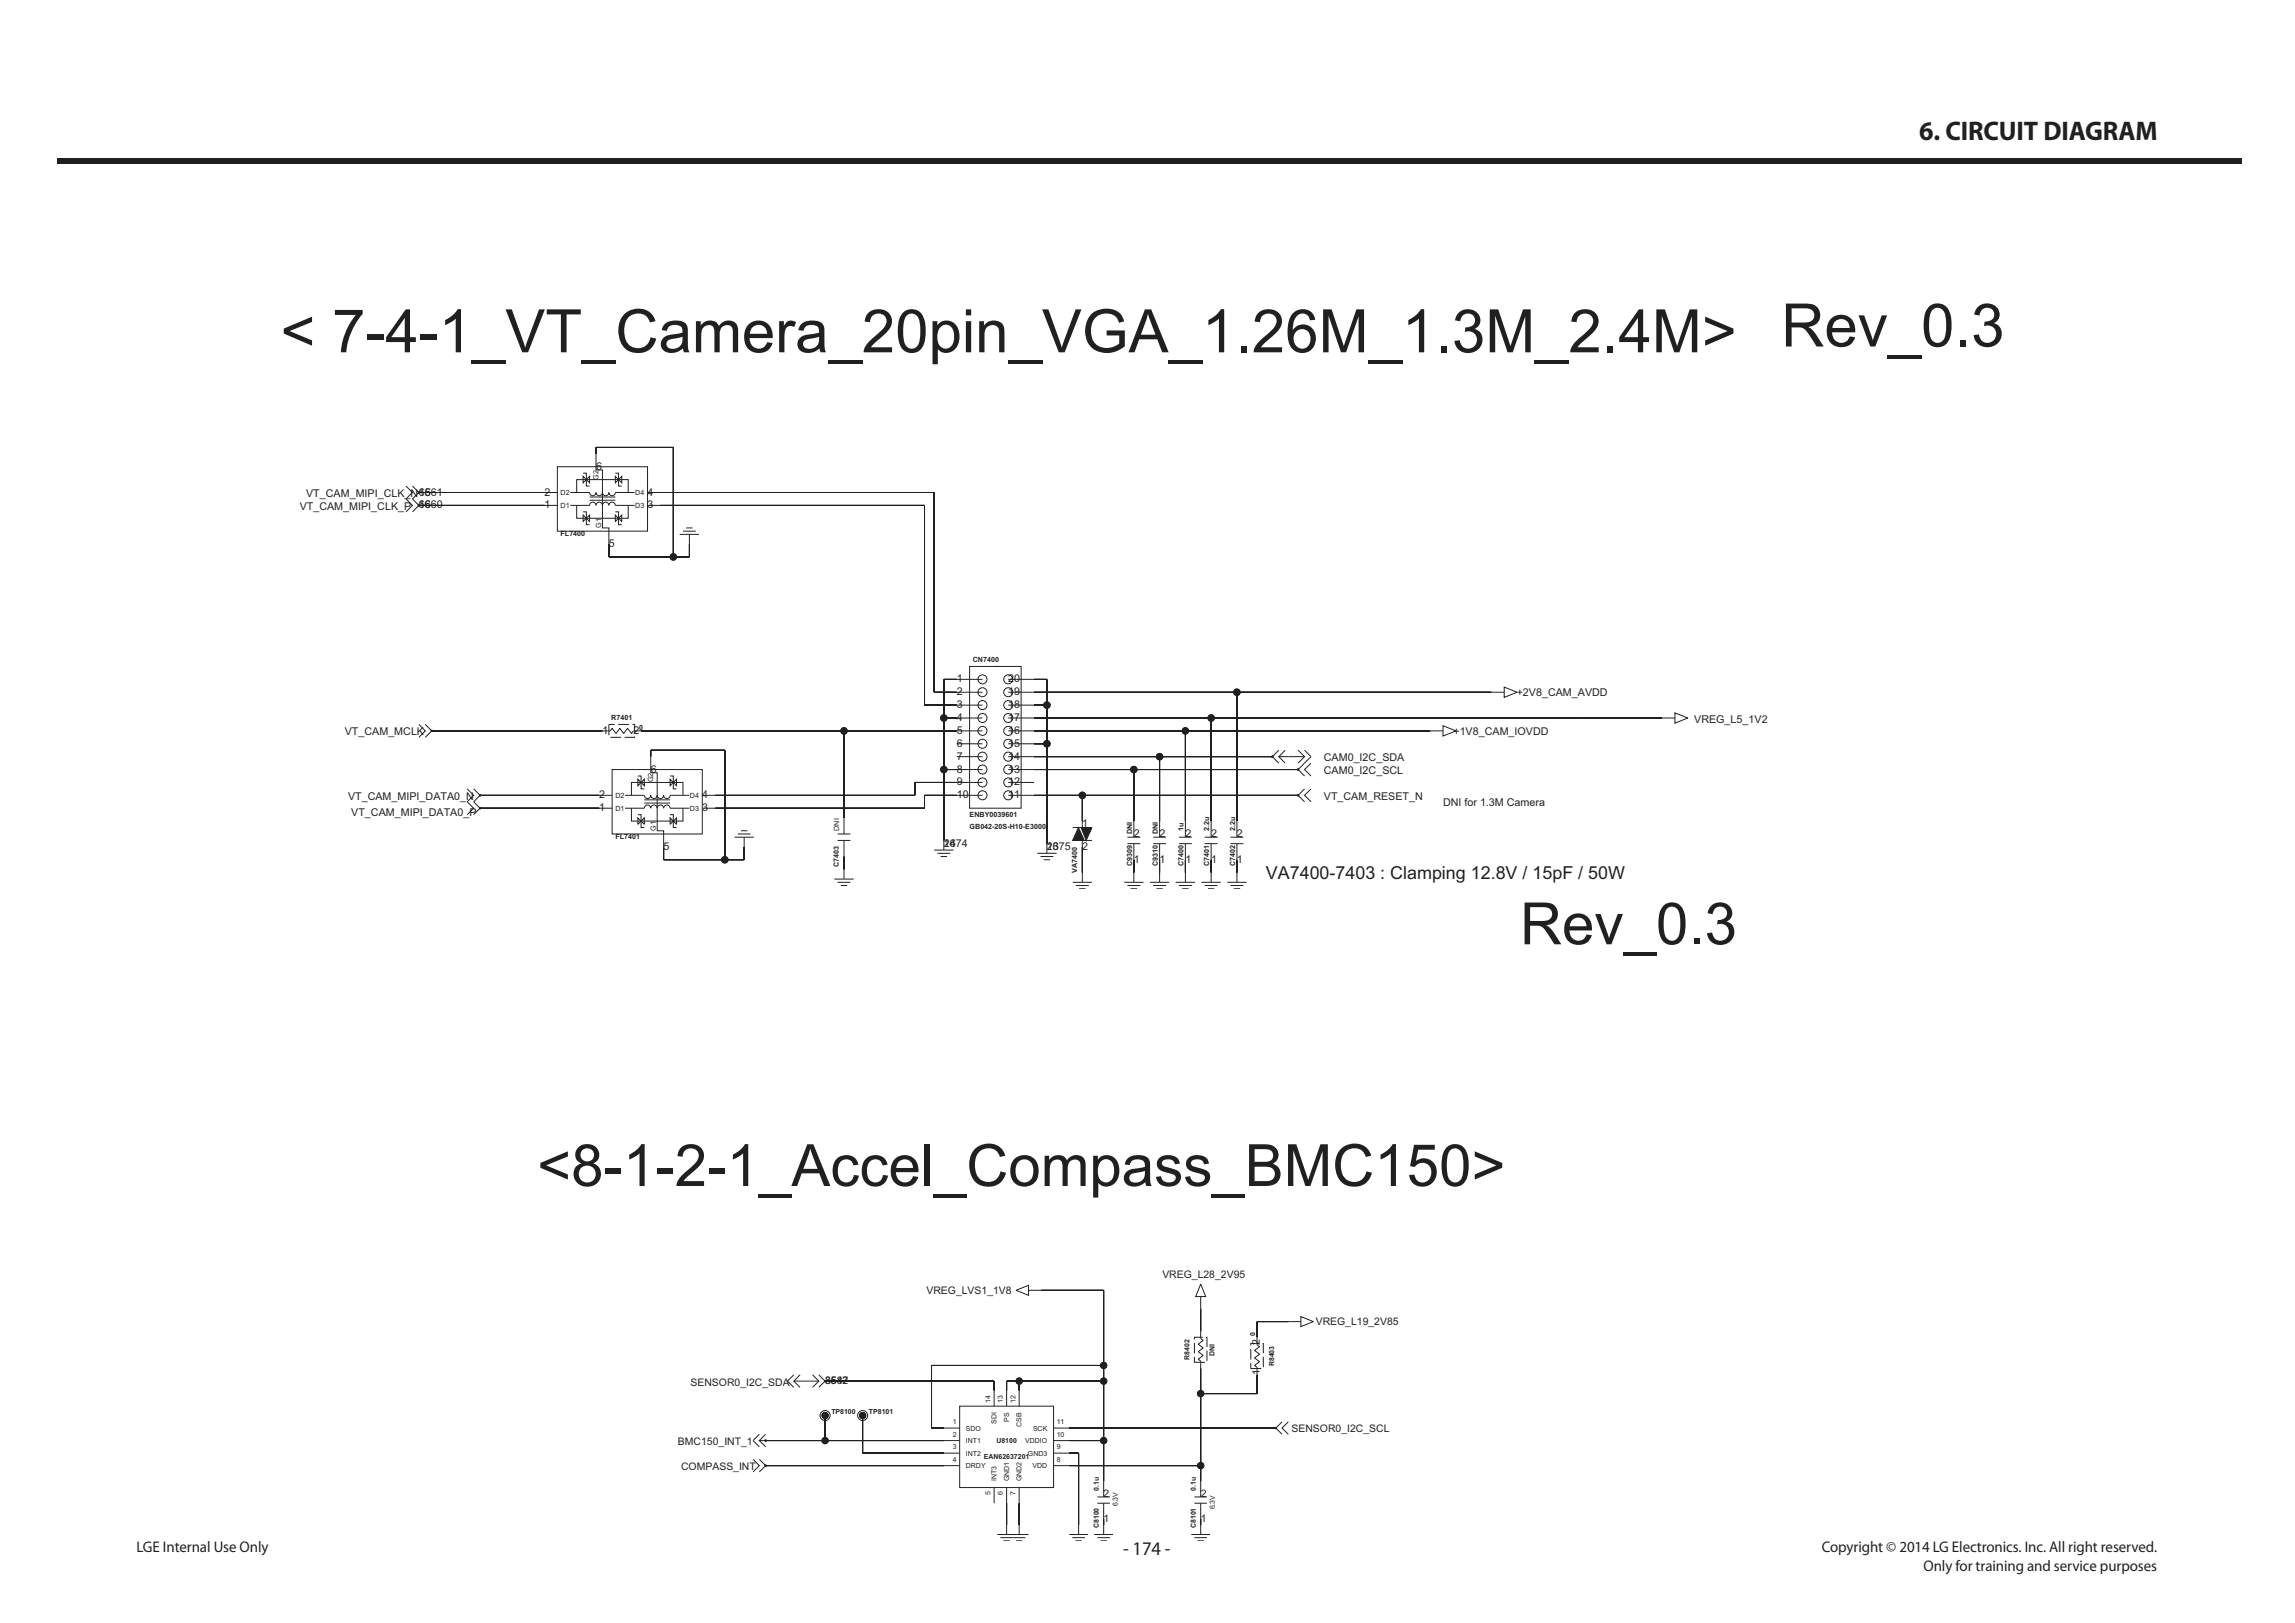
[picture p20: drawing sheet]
<svg xmlns="http://www.w3.org/2000/svg" width="420mm" height="297mm" viewBox="0 0 420 297" stroke-linecap="round" stroke-linejoin="round" font-family="sans-serif">
<defs><g id="words">
<g font-size="11" fill="#231f20">
<text x="51.3" y="64.5">&lt; 7-4-1_VT_Camera_20pin_VGA_1.26M_1.3M_2.4M&gt;</text>
<text x="326.1" y="63.4">Rev_0.3</text>
</g>
<g font-size="10.7" fill="#231f20">
<text x="278.3" y="172.8">Rev_0.3</text>
<text x="98.3" y="217.1">&lt;8-1-2-1_Accel_Compass_BMC150&gt;</text>
</g>
<text font-size="4.9" fill="#231f20" x="351.4" y="25.7">6. CIRCUIT DIAGRAM</text>
<text font-size="3.5" fill="#231f20" x="205.6" y="284.6">- 174 -</text>
<text font-size="3.3" fill="#231f20" x="231.8" y="160.9">VA7400-7403 : Clamping 12.8V / 15pF / 50W</text>
<g font-size="2.8" fill="#231f20">
<text x="25" y="284.1">LGE Internal Use Only</text>
<text x="333.5" y="284.1">Copyright © 2014 LG Electronics. Inc. All right reserved.</text>
<text x="352.2" y="287.5">Only for training and service purposes</text>
</g>
<g font-size="2" fill="#231f20">
<text x="109.1" y="86">6</text>
<text x="54.9" y="93.3">VT_CAM_MIPI_CLK_P</text>
<text x="56.1" y="91">VT_CAM_MIPI_CLK_N65</text>
<text x="76.7" y="90.7">1661</text>
<text x="76.7" y="93">66</text>
<text x="76.7" y="93">1 60</text>
<text x="99.7" y="90.7">2</text>
<text x="99.7" y="93">1</text>
<text x="118.5" y="93">3</text>
<text x="118.5" y="90.7">4</text>
<text x="111.5" y="100.1">5</text>
<text x="175.2" y="124.9">1</text>
<text x="184.6" y="124.9">20</text>
<text x="175.2" y="132">4</text>
<text x="175.2" y="129.6">3</text>
<text x="175.2" y="127.2">2</text>
<text x="184.6" y="132">17</text>
<text x="184.6" y="129.6">18</text>
<text x="184.6" y="127.2">19</text>
<text x="277.7" y="127.4">+2V8_CAM_AVDD</text>
<text x="63.1" y="134.6">VT_CAM_MCLK</text>
<text x="110.3" y="134.3">1</text>
<text x="116" y="134.3">2</text>
<text x="175.2" y="136.7">6</text>
<text x="175.2" y="134.3">5</text>
<text x="184.6" y="136.7">15</text>
<text x="184.6" y="134.3">16</text>
<text x="266.1" y="134.5">+1V8_CAM_IOVDD</text>
<text x="310.2" y="132.2">VREG_L5_1V2</text>
<text x="119.1" y="141.4">6</text>
<text x="175.2" y="143.8">9</text>
<text x="175.2" y="141.4">8</text>
<text x="175.2" y="139">7</text>
<text x="184.6" y="143.8">12</text>
<text x="184.6" y="141.4">13</text>
<text x="184.6" y="139">14</text>
<text x="242.4" y="141.7">CAM0_I2C_SCL</text>
<text x="242.4" y="139.3">CAM0_I2C_SDA</text>
<text x="63.7" y="146.4">VT_CAM_MIPI_DATA0_N</text>
<text x="64.3" y="149.3">VT_CAM_MIPI_DATA0_P</text>
<text x="109.7" y="146.1">2</text>
<text x="109.7" y="148.5">1</text>
<text x="128.6" y="148.5">3</text>
<text x="128.6" y="146.1">4</text>
<text x="175.2" y="146.1">10</text>
<text x="184.6" y="146.1">11</text>
<text x="242.4" y="146.4">VT_CAM_RESET_N</text>
<text x="264.2" y="147.6">DNI for 1.3M Camera</text>
<text x="121.5" y="155.5">5</text>
<text x="172.8" y="155">24</text>
<text x="172.8" y="155">1674</text>
<text x="191.7" y="155.5">23</text>
<text x="191.7" y="155.5">1675</text>
<text x="198.1" y="155.5">2</text>
<text x="198.1" y="151.4">1</text>
<text x="207.6" y="153.2">2</text>
<text x="212.3" y="153.2">2</text>
<text x="217" y="153.2">2</text>
<text x="221.7" y="153.2">2</text>
<text x="226.4" y="153.2">2</text>
<text x="207.6" y="157.9">1</text>
<text x="212.3" y="157.9">1</text>
<text x="217" y="157.9">1</text>
<text x="221.7" y="157.9">1</text>
<text x="226.4" y="157.9">1</text>
</g>
<g font-size="1.9" fill="#231f20">
<text x="212.8" y="234">VREG_L28_2V95</text>
<text x="169.6" y="236.8">VREG_LVS1_1V8</text>
<text x="240.9" y="242.6">VREG_L19_2V85</text>
<text x="230.7" y="251.6" transform="rotate(-90 230.7 251.6)">1</text>
<text x="230.7" y="246.1" transform="rotate(-90 230.7 246.1)">2</text>
<text x="126.4" y="253.6">SENSOR0_I2C_SDA</text>
<text x="151.1" y="253.3">8542</text>
<text x="151.1" y="253.3">3 87</text>
<text x="236.4" y="262.2">SENSOR0_I2C_SCL</text>
<text x="124.1" y="264.5">BMC150_INT_1</text>
<text x="124.7" y="269">COMPASS_INT</text>
<text x="202.1" y="273.9">2</text>
<text x="219.8" y="273.9">2</text>
<text x="202.1" y="278.5">1</text>
<text x="219.8" y="278.5">1</text>
</g>
<g font-size="1.3" fill="#231f20">
<text x="109.6" y="87.8" transform="rotate(-90 109.6 87.8)">G2</text>
<text x="102.6" y="93">D1</text>
<text x="102.6" y="90.6">D2</text>
<text x="116.3" y="90.6">D4</text>
<text x="116.3" y="93">D3</text>
<text x="102.6" y="98.2">FL7400</text>
<text x="110.1" y="96.6" transform="rotate(-90 110.1 96.6)">G1</text>
<text x="178.1" y="121.2">CN7400</text>
<text x="111.9" y="131.8">R7401</text>
<text x="117" y="133.5">0</text>
<text x="119.6" y="143.2" transform="rotate(-90 119.6 143.2)">G2</text>
<text x="112.7" y="148.4">D1</text>
<text x="112.7" y="146">D2</text>
<text x="126.3" y="146">D4</text>
<text x="126.3" y="148.4">D3</text>
<text x="177.5" y="149.5">ENBY0039601</text>
<text x="112.7" y="153.6">FL7401</text>
<text x="120.1" y="152" transform="rotate(-90 120.1 152)">G1</text>
<text x="153.7" y="152" transform="rotate(-90 153.7 152)">DNI</text>
<text x="177.5" y="151.8">GB042-20S-H10-E3000</text>
<text x="207.2" y="152.6" transform="rotate(-90 207.2 152.6)">DNI</text>
<text x="212" y="152.6" transform="rotate(-90 212 152.6)">DNI</text>
<text x="216.7" y="152" transform="rotate(-90 216.7 152)">1u</text>
<text x="221.4" y="152" transform="rotate(-90 221.4 152)">2.2u</text>
<text x="226.1" y="152" transform="rotate(-90 226.1 152)">2.2u</text>
<text x="153.6" y="158.7" transform="rotate(-90 153.6 158.7)">C7403</text>
<text x="197.2" y="159.7" transform="rotate(-90 197.2 159.7)">VA7400</text>
<text x="207.2" y="158.5" transform="rotate(-90 207.2 158.5)">C9309</text>
<text x="212" y="158.5" transform="rotate(-90 212 158.5)">C9310</text>
<text x="216.7" y="158.5" transform="rotate(-90 216.7 158.5)">C7400</text>
<text x="221.4" y="158.5" transform="rotate(-90 221.4 158.5)">C7401</text>
<text x="226.1" y="158.5" transform="rotate(-90 226.1 158.5)">C7402</text>
<text x="229.8" y="244.5" transform="rotate(-90 229.8 244.5)">0</text>
<text x="217.8" y="248.9" transform="rotate(-90 217.8 248.9)">R8402</text>
<text x="222.4" y="248.1" transform="rotate(-90 222.4 248.1)">DNI</text>
<text x="233.2" y="250.1" transform="rotate(-90 233.2 250.1)">R8403</text>
<text x="181.3" y="256.8" transform="rotate(-90 181.3 256.8)">14</text>
<text x="183.6" y="256.8" transform="rotate(-90 183.6 256.8)">13</text>
<text x="185.9" y="256.8" transform="rotate(-90 185.9 256.8)">12</text>
<text x="152.2" y="258.8">TP8100</text>
<text x="159.1" y="258.8">TP8101</text>
<text x="174.4" y="260.7">1</text>
<text x="174.4" y="263">2</text>
<text x="176.8" y="261.8">SDO</text>
<text x="182.5" y="260.6" transform="rotate(-90 182.5 260.6)">SDI</text>
<text x="184.7" y="260.2" transform="rotate(-90 184.7 260.2)">PS</text>
<text x="187" y="261.1" transform="rotate(-90 187 261.1)">CSB</text>
<text x="189.1" y="261.8">SCK</text>
<text x="193.5" y="263">10</text>
<text x="193.5" y="260.7">11</text>
<text x="174.4" y="265.3">3</text>
<text x="174.4" y="267.6">4</text>
<text x="176.8" y="268.7">DRDY</text>
<text x="176.8" y="266.4">INT2</text>
<text x="176.8" y="264.1">INT1</text>
<text x="180.1" y="267">EAN62637201</text>
<text x="182.4" y="264.1">U8100</text>
<text x="187.7" y="264.1">VDDIO</text>
<text x="188.2" y="266.4">GND3</text>
<text x="189.1" y="268.7">VDD</text>
<text x="193.5" y="265.3">9</text>
<text x="193.5" y="267.6">8</text>
<text x="181.3" y="273.5" transform="rotate(-90 181.3 273.5)">5</text>
<text x="182.5" y="271.1" transform="rotate(-90 182.5 271.1)">INT3</text>
<text x="183.6" y="273.5" transform="rotate(-90 183.6 273.5)">6</text>
<text x="184.7" y="271.1" transform="rotate(-90 184.7 271.1)">GND1</text>
<text x="185.9" y="273.5" transform="rotate(-90 185.9 273.5)">7</text>
<text x="187" y="271.1" transform="rotate(-90 187 271.1)">GND2</text>
<text x="201.2" y="272.8" transform="rotate(-90 201.2 272.8)">0.1u</text>
<text x="204.7" y="275.7" transform="rotate(-90 204.7 275.7)">6.3V</text>
<text x="218.9" y="272.8" transform="rotate(-90 218.9 272.8)">0.1u</text>
<text x="201.2" y="279.7" transform="rotate(-90 201.2 279.7)">C8100</text>
<text x="218.9" y="279.7" transform="rotate(-90 218.9 279.7)">C8101</text>
<text x="222.4" y="276.3" transform="rotate(-90 222.4 276.3)">6.3V</text>
</g>
</g></defs>
<path d="M10.4 29h400v1h-400z" fill="#231f20"/>
<g fill="none" stroke="#231f20" stroke-width=".18">
<path d="M99.7 92.5h2.3M99.7 90.1h2.3M102 85.4h16.5v11.8h-16.5zM104.4 90.1h3.5a.59 .59 0 0 0 .6 .6 .59 .59 0 0 0 .6-.6 .59 .59 0 0 0 .6 .6 .59 .59 0 0 0 .6-.6 .59 .59 0 0 0 .6 .6 .59 .59 0 0 0 .6-.6 .59 .59 0 0 0 .6 .6 .59 .59 0 0 0 .6-.6h3.5M104.4 92.5h3.5a.59 .59 0 0 1 .6-.6 .59 .59 0 0 1 .6 .6 .59 .59 0 0 1 .6-.6 .59 .59 0 0 1 .6 .6 .59 .59 0 0 1 .6-.6 .59 .59 0 0 1 .6 .6 .59 .59 0 0 1 .6-.6 .59 .59 0 0 1 .6 .6h3.5M105.6 90.1v-2.3h9.4v2.3M105.6 92.5v2.4h9.4v-2.4M106.8 94.3l.5 .6-.5 .5zM106.8 86.6h.5v2.4h.6M106.8 93.7h.5v2.3h.6M106.8 87.2l.5 .6 .6-.6v1.2l-.6-.6-.5 .6zM107.3 94.9l.6-.6v1.1z"/>
<path d="M107.9 91h4.8M107.9 91.6h4.8M109.1 83.1v2.9h1.2v10.6h1.2v3M112.7 94.3l.5 .6-.5 .5zM112.7 87.2l.5 .6 .6-.6v1.2l-.6-.6-.5 .6zM112.7 86.6h.5v2.4h.6M112.7 93.7h.5v2.3h.6M113.2 94.9l.6-.6v1.1zM118.5 92.5h2.4M118.5 90.1h2.4M124.4 97.8h3.6M125 97.2h2.4"/>
<path d="M125.6 96.6h1.2M126.2 97.8v1.8M76.7 132.6l1.2 1.2-1.2 1.1M77.9 132.6l1.1 1.2-1.1 1.1M110.3 133.8h1.4M116 133.8h1.4M119.1 138.5v2.9h1.2v10.6h1.2v3M175.2 126.7h4.7M175.2 129.1h4.7M175.2 131.4h4.7M175.2 133.8h4.7M175.2 136.1h4.7"/>
<path d="M175.2 138.5h4.7M175.2 124.3h4.7M177.5 122h9.4v25.9h-9.4zM182.2 122h.6M184.6 124.3h4.7M184.6 126.7h4.7M184.6 129.1h4.7M184.6 131.4h4.7M184.6 133.8h4.7M184.6 136.1h4.7M184.6 138.5h4.7M261.8 133.8h2.4"/>
<path d="M264.2 132.8l2.3 1-2.3 .9zM109.7 145.6h2.4M109.7 147.9h2.4M112.1 140.8h16.5v11.8h-16.5zM114.4 145.6h3.6a.59 .59 0 0 0 .5 .5 .59 .59 0 0 0 .6-.5 .59 .59 0 0 0 .6 .5 .59 .59 0 0 0 .6-.5 .59 .59 0 0 0 .6 .5 .59 .59 0 0 0 .6-.5 .59 .59 0 0 0 .6 .5 .59 .59 0 0 0 .6-.5h3.5M114.4 147.9h3.6a.59 .59 0 0 1 .5-.6 .59 .59 0 0 1 .6 .6 .59 .59 0 0 1 .6-.6 .59 .59 0 0 1 .6 .6 .59 .59 0 0 1 .6-.6 .59 .59 0 0 1 .6 .6 .59 .59 0 0 1 .6-.6 .59 .59 0 0 1 .6 .6h3.5M115.6 145.6v-2.4h9.4v2.4M115.6 147.9v2.4h9.4v-2.4M116.8 149.7l.6 .6-.6 .6zM116.8 142h.6v2.4h.6M116.8 149.1h.6v2.4h.6M116.8 142.6l.6 .6 .6-.6v1.2l-.6-.6-.6 .6z"/>
<path d="M117.4 150.3l.6-.6v1.2zM118 146.4h4.7M118 147h4.7M122.7 149.7l.6 .6-.6 .6zM122.7 142.6l.6 .6 .6-.6v1.2l-.6-.6-.6 .6zM122.7 142h.6v2.4h.6M122.7 149.1h.6v2.4h.6M123.3 150.3l.6-.6v1.2zM128.6 145.6h2.3M128.6 147.9h2.3M134.5 153.2h3.5M135.1 152.6h2.3"/>
<path d="M135.6 152h1.2M136.2 153.2v1.8M154.5 159.1v1.8M175.2 140.8h4.7M175.2 143.2h4.7M175.2 145.6h4.7M184.6 140.8h4.7M184.6 143.2h4.7M184.6 145.6h4.7M198.1 159.7v1.8M207.6 159.7v1.8M212.3 159.7v1.8"/>
<path d="M217 159.7v1.8M220.6 153.2h2.3M220.6 154.4h2.3M221.7 159.7v1.8M221.7 150.3v2.9M221.7 154.4v3M225.3 153.2h2.3M225.3 154.4h2.3M226.4 150.3v2.9M226.4 154.4v3M226.4 159.7v1.8M152.7 160.9h3.6"/>
<path d="M153.3 161.5h2.4M153.9 162.1h1.2M196.4 161.5h3.5M197 162.1h2.3M197.6 162.7h1.1M205.8 161.5h3.5M206.4 162.1h2.4M207 162.7h1.2M210.5 161.5h3.6M211.1 162.1h2.4M211.7 162.7h1.2M215.2 161.5h3.6"/>
<path d="M215.8 162.1h2.4M216.4 162.7h1.2M220 161.5h3.5M220.6 162.1h2.3M221.1 162.7h1.2M224.7 161.5h3.5M225.3 162.1h2.3M225.9 162.7h1.1"/>
<circle cx="179.9" cy="124.3" r=".83"/>
<circle cx="179.9" cy="126.7" r=".83"/>
<circle cx="179.9" cy="138.5" r=".83"/>
<circle cx="179.9" cy="136.1" r=".83"/>
<circle cx="179.9" cy="129" r=".83"/>
<circle cx="179.9" cy="131.4" r=".83"/>
<circle cx="179.9" cy="133.8" r=".83"/>
<circle cx="184.6" cy="126.7" r=".83"/>
<circle cx="184.6" cy="124.3" r=".83"/>
<circle cx="184.6" cy="138.5" r=".83"/>
<circle cx="184.6" cy="129" r=".83"/>
<circle cx="184.6" cy="136.1" r=".83"/>
<circle cx="184.6" cy="131.4" r=".83"/>
<circle cx="184.6" cy="133.8" r=".83"/>
<circle cx="179.9" cy="143.2" r=".83"/>
<circle cx="179.9" cy="145.6" r=".83"/>
<circle cx="179.9" cy="140.8" r=".83"/>
<circle cx="184.6" cy="143.2" r=".83"/>
<circle cx="184.6" cy="145.6" r=".83"/>
<circle cx="184.6" cy="140.8" r=".83"/>
</g>
<g fill="none" stroke="#231f20" stroke-width=".18" stroke-dasharray="2 .7" stroke-linecap="butt">
<path d="M111.5 132.6v2.3h4.7v-2.3h-4.7M111.7 133.8l.4-.5M112.1 133.3l.3 .5M112.4 133.8l.4 .4M112.8 134.2l.3-.4M113.1 133.8l.4-.5M113.5 133.3l.3 .5M113.8 133.8l.4 .4M114.2 134.2l.3-.4M114.5 133.8l.4-.5M114.9 133.3l.3 .5M115.2 133.8l.4 .4"/>
<path d="M115.6 134.2l.4-.4"/>
</g>
<circle cx="79" cy="133.8" r=".12" fill="#231f20"/>
<g fill="none" stroke="#231f20" stroke-width=".18">
<path d="M273 126.7h2.4M275.4 125.7l2.3 1-2.3 .9zM171 155.6h3.6M171.6 156.2h2.4M172.2 156.8h1.2M172.8 153.8v1.8M189.9 156.2h3.5M190.5 156.8h2.3M191.1 157.4h1.1M191.7 154.4v1.8M238.8 144.4l-1.1 1.2 1.1 1.1M240 144.4l-1.2 1.2 1.2 1.1"/>
<circle cx="79" cy="133.8" r=".12"/>
</g>
<circle cx="237.7" cy="145.6" r=".12" fill="#231f20"/>
<g fill="none" stroke="#231f20" stroke-width=".18">
<path d="M238.8 139.7l-1.1 1.1 1.1 1.2M240 139.7l-1.2 1.1 1.2 1.2"/>
<circle cx="237.7" cy="145.6" r=".12"/>
</g>
<circle cx="237.7" cy="140.8" r=".12" fill="#231f20"/>
<g fill="none" stroke="#231f20" stroke-width=".18">
<path d="M232.9 138.5h.1M234.1 138.5h4.7M234.1 137.3l-1.2 1.2 1.2 1.2M235.3 137.3l-1.2 1.2 1.2 1.2M237.7 137.3l1.1 1.2-1.1 1.2M238.8 137.3l1.2 1.2-1.2 1.2"/>
<circle cx="237.7" cy="140.8" r=".12"/>
</g>
<circle cx="232.9" cy="138.5" r=".12" fill="#231f20"/>
<g fill="none" stroke="#231f20" stroke-width=".18">
<path d="M74.3 89l1.2 1.1-1.2 1.2M75.5 89l1.2 1.1-1.2 1.2"/>
<circle cx="232.9" cy="138.5" r=".12"/>
</g>
<circle cx="76.7" cy="90.1" r=".12" fill="#231f20"/>
<g fill="none" stroke="#231f20" stroke-width=".18">
<path d="M74.3 91.3l1.2 1.2-1.2 1.2M75.5 91.3l1.2 1.2-1.2 1.2"/>
<circle cx="76.7" cy="90.1" r=".12"/>
</g>
<circle cx="76.7" cy="92.5" r=".12" fill="#231f20"/>
<g fill="none" stroke="#231f20" stroke-width=".18">
<path d="M85.5 144.4l1.2 1.2-1.2 1.1M86.7 144.4l1.2 1.2-1.2 1.1"/>
<circle cx="76.7" cy="92.5" r=".12"/>
</g>
<circle cx="87.9" cy="145.6" r=".12" fill="#231f20"/>
<g fill="none" stroke="#231f20" stroke-width=".18">
<path d="M85.5 146.7l1.2 1.2-1.2 1.2M86.7 146.7l1.2 1.2-1.2 1.2"/>
<circle cx="87.9" cy="145.6" r=".12"/>
</g>
<circle cx="87.9" cy="147.9" r=".12" fill="#231f20"/>
<g fill="none" stroke="#231f20" stroke-width=".18">
<path d="M198.1 150.3v1.2M198.1 153.8v1.2M215.8 153.2h2.4M215.8 154.4h2.4M217 150.3v2.9M217 154.4v3"/>
<circle cx="87.9" cy="147.9" r=".12"/>
</g>
<path d="M197.9 151.5h2l-1 2.3z" fill="#231f20"/>
<path d="M197.9 151.5h2l-1 2.3z" fill="none" stroke="#231f20" stroke-width=".18"/>
<path d="M197.4 151.5l1.1 2.3h-2.1z" fill="#231f20"/>
<g fill="none" stroke="#231f20" stroke-width=".18">
<path d="M304.3 131.4h2.3M306.6 130.5l2.4 .9-2.4 1zM132.7 157.4h3.5zM136.2 155v2.4zM153.3 153.8h2.4M153.3 152.6h2.4M154.5 149.7v2.9M154.5 153.8v3M196.4 151.5h3.5M196.4 153.8h3.5M197.4 151.5l1.1 2.3h-2.1zM206.4 153.2h2.4"/>
<path d="M206.4 154.4h2.4M207.6 150.3v2.9M207.6 154.4v3M211.1 153.2h2.4M211.1 154.4h2.4M212.3 150.3v2.9M212.3 154.4v3"/>
</g>
<path d="M119.1 137.3v1.2z" fill="#231f20"/>
<path d="M119.1 137.3v1.2M119.1 137.3h13.6M132.7 137.3v20.1M121.5 155v2.4zM121.5 157.4h11.2" fill="none" stroke="#231f20" stroke-width=".18"/>
<circle cx="132.7" cy="157.4" r=".59" fill="#231f20"/>
<circle cx="132.7" cy="157.4" r=".59" fill="none" stroke="#231f20" stroke-width=".18"/>
<path d="M109.1 81.9v1.2z" fill="#231f20"/>
<path d="M109.1 81.9v1.2M109.1 81.9h14.2M111.5 99.6v2.3zM123.3 81.9v20M126.2 99.6v2.3zM111.5 101.9h11.8M111.5 101.9h14.7M123.3 101.9h2.9" fill="none" stroke="#231f20" stroke-width=".18"/>
<circle cx="123.3" cy="101.9" r=".59" fill="#231f20"/>
<g fill="none" stroke="#231f20" stroke-width=".18">
<path d="M189.3 129.1h2.4zM189.3 136.1h2.4zM189.3 124.3h2.4zM191.7 124.3v30.1v-18.3M191.7 129.1v7M191.7 124.3v4.8M154.5 156.8v2.3zM207.6 157.4v2.3zM212.3 157.4v2.3zM217 157.4v2.3zM221.7 157.4v2.3zM226.4 157.4v2.3z"/>
<circle cx="123.3" cy="101.9" r=".59"/>
</g>
<circle cx="191.7" cy="136.1" r=".59" fill="#231f20"/>
<circle cx="191.7" cy="136.1" r=".59" fill="none" stroke="#231f20" stroke-width=".18"/>
<circle cx="191.7" cy="129.1" r=".59" fill="#231f20"/>
<g fill="none" stroke="#231f20" stroke-width=".18">
<path d="M172.8 124.3h2.4zM172.8 131.4h2.4zM172.8 124.3v29.5v-13M172.8 131.4v9.4M172.8 124.3v7.1M172.8 140.8h2.4z"/>
<circle cx="191.7" cy="129.1" r=".59"/>
</g>
<circle cx="172.8" cy="140.8" r=".59" fill="#231f20"/>
<circle cx="172.8" cy="140.8" r=".59" fill="none" stroke="#231f20" stroke-width=".18"/>
<circle cx="172.8" cy="131.4" r=".59" fill="#231f20"/>
<g fill="none" stroke="#231f20" stroke-width=".18">
<path d="M76.7 92.5h23zM76.7 90.1h23zM87.9 145.6h21.8zM87.9 147.9h21.8zM189.3 140.8h48.4zM198.1 155v4.7zM207.6 140.8v9.5z"/>
<circle cx="172.8" cy="131.4" r=".59"/>
</g>
<circle cx="207.6" cy="140.8" r=".59" fill="#231f20"/>
<g fill="none" stroke="#231f20" stroke-width=".18">
<path d="M189.3 138.5h43.6zM212.3 138.5v11.8z"/>
<circle cx="207.6" cy="140.8" r=".59"/>
</g>
<circle cx="212.3" cy="138.5" r=".59" fill="#231f20"/>
<g fill="none" stroke="#231f20" stroke-width=".18">
<path d="M79 133.8h31.3zM189.3 133.8h72.5zM217 133.8v16.5z"/>
<circle cx="212.3" cy="138.5" r=".59"/>
</g>
<circle cx="217" cy="133.8" r=".59" fill="#231f20"/>
<g fill="none" stroke="#231f20" stroke-width=".18">
<path d="M189.3 131.4h100.2zM221.7 131.4v18.9z"/>
<circle cx="217" cy="133.8" r=".59"/>
</g>
<path d="M289.5 131.4h1.2z" fill="#231f20"/>
<path d="M289.5 131.4h1.2" fill="none" stroke="#231f20" stroke-width=".18"/>
<path d="M290.7 131.4h.1M290.7 131.4h13.6z" fill="none" stroke="#231f20" stroke-width=".18"/>
<circle cx="221.7" cy="131.4" r=".59" fill="#231f20"/>
<g fill="none" stroke="#231f20" stroke-width=".18">
<path d="M189.3 126.7h83.7zM226.4 126.7v23.6z"/>
<circle cx="221.7" cy="131.4" r=".59"/>
</g>
<circle cx="226.4" cy="126.7" r=".59" fill="#231f20"/>
<g fill="none" stroke="#231f20" stroke-width=".18">
<path d="M189.3 145.6h48.4zM198.1 145.6v4.7z"/>
<circle cx="226.4" cy="126.7" r=".59"/>
</g>
<circle cx="198.1" cy="145.6" r=".59" fill="#231f20"/>
<g fill="none" stroke="#231f20" stroke-width=".18">
<path d="M120.9 92.5h48.4zM120.9 90.1h50.1zM169.3 92.5v36.6M171 90.1v36.6M117.4 133.8h57.8zM154.5 133.8v15.9zM169.3 129.1h5.9zM171 126.7h4.2z"/>
<circle cx="198.1" cy="145.6" r=".59"/>
</g>
<circle cx="154.5" cy="133.8" r=".59" fill="#231f20"/>
<g fill="none" stroke="#231f20" stroke-width=".18">
<path d="M130.9 145.6h36.6zM130.9 147.9h38.4zM167.5 143.2v2.4M167.5 143.2h7.7zM169.3 145.6h5.9zM169.3 145.6v2.3M186 236.1l2.3-.9v1.9zM188.3 236.1h2.3M219.8 243.6v1.4M219.8 249.1v1.4M230.1 244.7v1.4M230.1 250.2v1.4"/>
<path d="M235.9 241.9h2.3M238.2 241l2.2 .9-2.2 .9zM137.9 267.1l1.1 1.1-1.1 1.2M139 267.1l1.2 1.1-1.2 1.2"/>
<circle cx="154.5" cy="133.8" r=".59"/>
</g>
<g fill="none" stroke="#231f20" stroke-width=".18" stroke-dasharray="1.9 .6" stroke-linecap="butt">
<path d="M218.7 249.3h2.3v-4.6h-2.3v4.6M219.4 248.8l.4-.4M219.4 247.4l.4-.4M219.4 246l.4-.3M219.8 249.1l-.4-.3M219.8 248.4l.5-.3M219.8 247.7l-.4-.3M219.8 247l.5-.3M219.8 246.3l-.4-.3M219.8 245.7l.5-.4M220.3 248.1l-.5-.4M220.3 246.7l-.5-.4"/>
<path d="M220.3 245.3l-.5-.3M229 250.5h2.3v-4.6h-2.3v4.6M229.7 249.9l.4-.3M229.7 248.5l.4-.3M229.7 247.2l.4-.4M230.1 250.2l-.4-.3M230.1 249.6l.5-.4M230.1 248.9l-.4-.4M230.1 248.2l.5-.4M230.1 247.5l-.4-.3M230.1 246.8l.5-.3M230.6 249.2l-.5-.3"/>
<path d="M230.6 247.8l-.5-.3M230.6 246.5l-.5-.4"/>
</g>
<circle cx="140.2" cy="268.2" r=".11" fill="#231f20"/>
<g fill="none" stroke="#231f20" stroke-width=".18">
<path d="M151.1 259.1h.1M151.1 258.7v.6"/>
<circle cx="140.2" cy="268.2" r=".11"/>
</g>
<circle cx="151.1" cy="259.1" r=".57" fill="#231f20"/>
<g fill="none" stroke="#231f20" stroke-width=".18">
<path d="M157.9 259.1h.1M157.9 258.7v.6"/>
<circle cx="151.1" cy="259.1" r=".92"/>
<circle cx="151.1" cy="259.1" r=".57"/>
</g>
<circle cx="157.9" cy="259.1" r=".57" fill="#231f20"/>
<g fill="none" stroke="#231f20" stroke-width=".18">
<path d="M234.7 260.2l-1.1 1.2 1.1 1.1M235.9 260.2l-1.2 1.2 1.2 1.1"/>
<circle cx="157.9" cy="259.1" r=".57"/>
<circle cx="157.9" cy="259.1" r=".92"/>
</g>
<circle cx="233.6" cy="261.4" r=".11" fill="#231f20"/>
<g fill="none" stroke="#231f20" stroke-width=".18">
<path d="M145.3 251.6l-1.1 1.2 1.1 1.1M145.3 252.8h4.6M146.5 251.6l-1.2 1.2 1.2 1.1M148.8 251.6l1.1 1.2-1.1 1.1M149.9 251.6l1.2 1.2-1.2 1.1M151.1 252.8h.1"/>
<circle cx="233.6" cy="261.4" r=".11"/>
</g>
<circle cx="151.1" cy="252.8" r=".11" fill="#231f20"/>
<g fill="none" stroke="#231f20" stroke-width=".18">
<path d="M139 263.7l1.2 1.1M139 262.5l-1.1 1.2 1.1 1.1M140.2 262.5l-1.2 1.2h1.2M140.2 263.7h.1"/>
<circle cx="151.1" cy="252.8" r=".11"/>
</g>
<circle cx="140.2" cy="263.7" r=".11" fill="#231f20"/>
<g fill="none" stroke="#231f20" stroke-width=".18">
<path d="M219.8 235l.9 2.3h-1.8zM219.8 237.3v2.3M175.7 257.4h17.2v14.9h-17.2zM182 254.5v2.9M184.3 254.5v2.9M186.6 254.5v2.9M172.8 268.2h2.9M172.8 265.9h2.9M172.8 261.4h2.9M172.8 263.7h2.9M182 272.3v2.8M184.3 279.1v1.7"/>
<path d="M184.3 272.3v2.8M186.6 279.1v1.7M186.6 272.3v2.8M192.9 268.2h2.9M192.9 265.9h2.9M192.9 261.4h2.9M192.9 263.7h2.9M197.5 279.1v1.7M200.9 274h2.3M200.9 275.1h2.3M202.1 279.1v1.7M202.1 271.1v2.9"/>
<path d="M202.1 275.1v2.9M218.7 274h2.3M218.7 275.1h2.3M219.8 271.1v2.9M219.8 275.1v2.9M219.8 279.1v1.7M182.6 280.8h5.7M183.1 281.4h4.6M183.7 282h1.2M186 282h1.2M195.8 280.8h3.4M196.3 281.4h2.3"/>
<path d="M196.9 282h1.1M200.3 280.8h3.5M200.9 281.4h2.3M201.5 282h1.1M218.1 280.8h3.4M218.7 281.4h2.3M219.2 282h1.2"/>
<circle cx="140.2" cy="263.7" r=".11"/>
</g>
<path d="M195.8 265.9h1.7z" fill="#231f20"/>
<path d="M184.3 275.1v4zM186.6 275.1v4zM195.8 265.9h1.7M197.5 265.9v13.2z" fill="none" stroke="#231f20" stroke-width=".18"/>
<path d="M202.1 278v1.1z" fill="#231f20"/>
<path d="M202.1 278v1.1" fill="none" stroke="#231f20" stroke-width=".18"/>
<path d="M219.8 278v1.1z" fill="#231f20"/>
<path d="M190.6 236.1h11.5zM202.1 236.1v13.8M202.1 236.1v16.7v-2.9M170.5 249.9v11.5M170.5 249.9h31.6M170.5 261.4h2.3zM219.8 278v1.1" fill="none" stroke="#231f20" stroke-width=".18"/>
<path d="M186.6 252.8v1.7z" fill="#231f20"/>
<path d="M186.6 252.8v1.7" fill="none" stroke="#231f20" stroke-width=".18"/>
<path d="M184.3 252.8v1.7z" fill="#231f20"/>
<path d="M184.3 252.8h17.8M184.3 252.8v1.7M202.1 252.8v10.9M202.1 252.8v18.3v-7.4M195.8 263.7h6.3z" fill="none" stroke="#231f20" stroke-width=".18"/>
<circle cx="202.1" cy="249.9" r=".57" fill="#231f20"/>
<circle cx="202.1" cy="249.9" r=".57" fill="none" stroke="#231f20" stroke-width=".18"/>
<circle cx="186.6" cy="252.8" r=".57" fill="#231f20"/>
<circle cx="186.6" cy="252.8" r=".57" fill="none" stroke="#231f20" stroke-width=".18"/>
<circle cx="202.1" cy="252.8" r=".57" fill="#231f20"/>
<circle cx="202.1" cy="252.8" r=".57" fill="none" stroke="#231f20" stroke-width=".18"/>
<circle cx="202.1" cy="263.7" r=".57" fill="#231f20"/>
<g fill="none" stroke="#231f20" stroke-width=".18">
<path d="M151.1 259.1v4.6zM140.2 263.7h32.6z"/>
<circle cx="202.1" cy="263.7" r=".57"/>
</g>
<circle cx="151.1" cy="263.7" r=".57" fill="#231f20"/>
<circle cx="151.1" cy="263.7" r=".57" fill="none" stroke="#231f20" stroke-width=".18"/>
<path d="M182 252.8v1.7z" fill="#231f20"/>
<g fill="none" stroke="#231f20" stroke-width=".18">
<path d="M219.8 239.6v4zM151.1 252.8h30.9zM157.9 259.1v6.8zM182 252.8v1.7M219.8 255.1v13.1M219.8 255.1v-4.6v20.6v-2.9M219.8 255.1h10.3M230.1 241.9h5.8zM230.1 241.9v2.8zM230.1 251.6v3.5zM140.2 268.2h32.6zM157.9 265.9h14.9z"/>
<path d="M195.8 268.2h24zM195.8 261.4h37.8z"/>
</g>
<circle cx="219.8" cy="268.2" r=".57" fill="#231f20"/>
<circle cx="219.8" cy="268.2" r=".57" fill="none" stroke="#231f20" stroke-width=".18"/>
<circle cx="219.8" cy="255.1" r=".57" fill="#231f20"/>
<circle cx="219.8" cy="255.1" r=".57" fill="none" stroke="#231f20" stroke-width=".18"/>
<use href="#words"/>
</svg>
